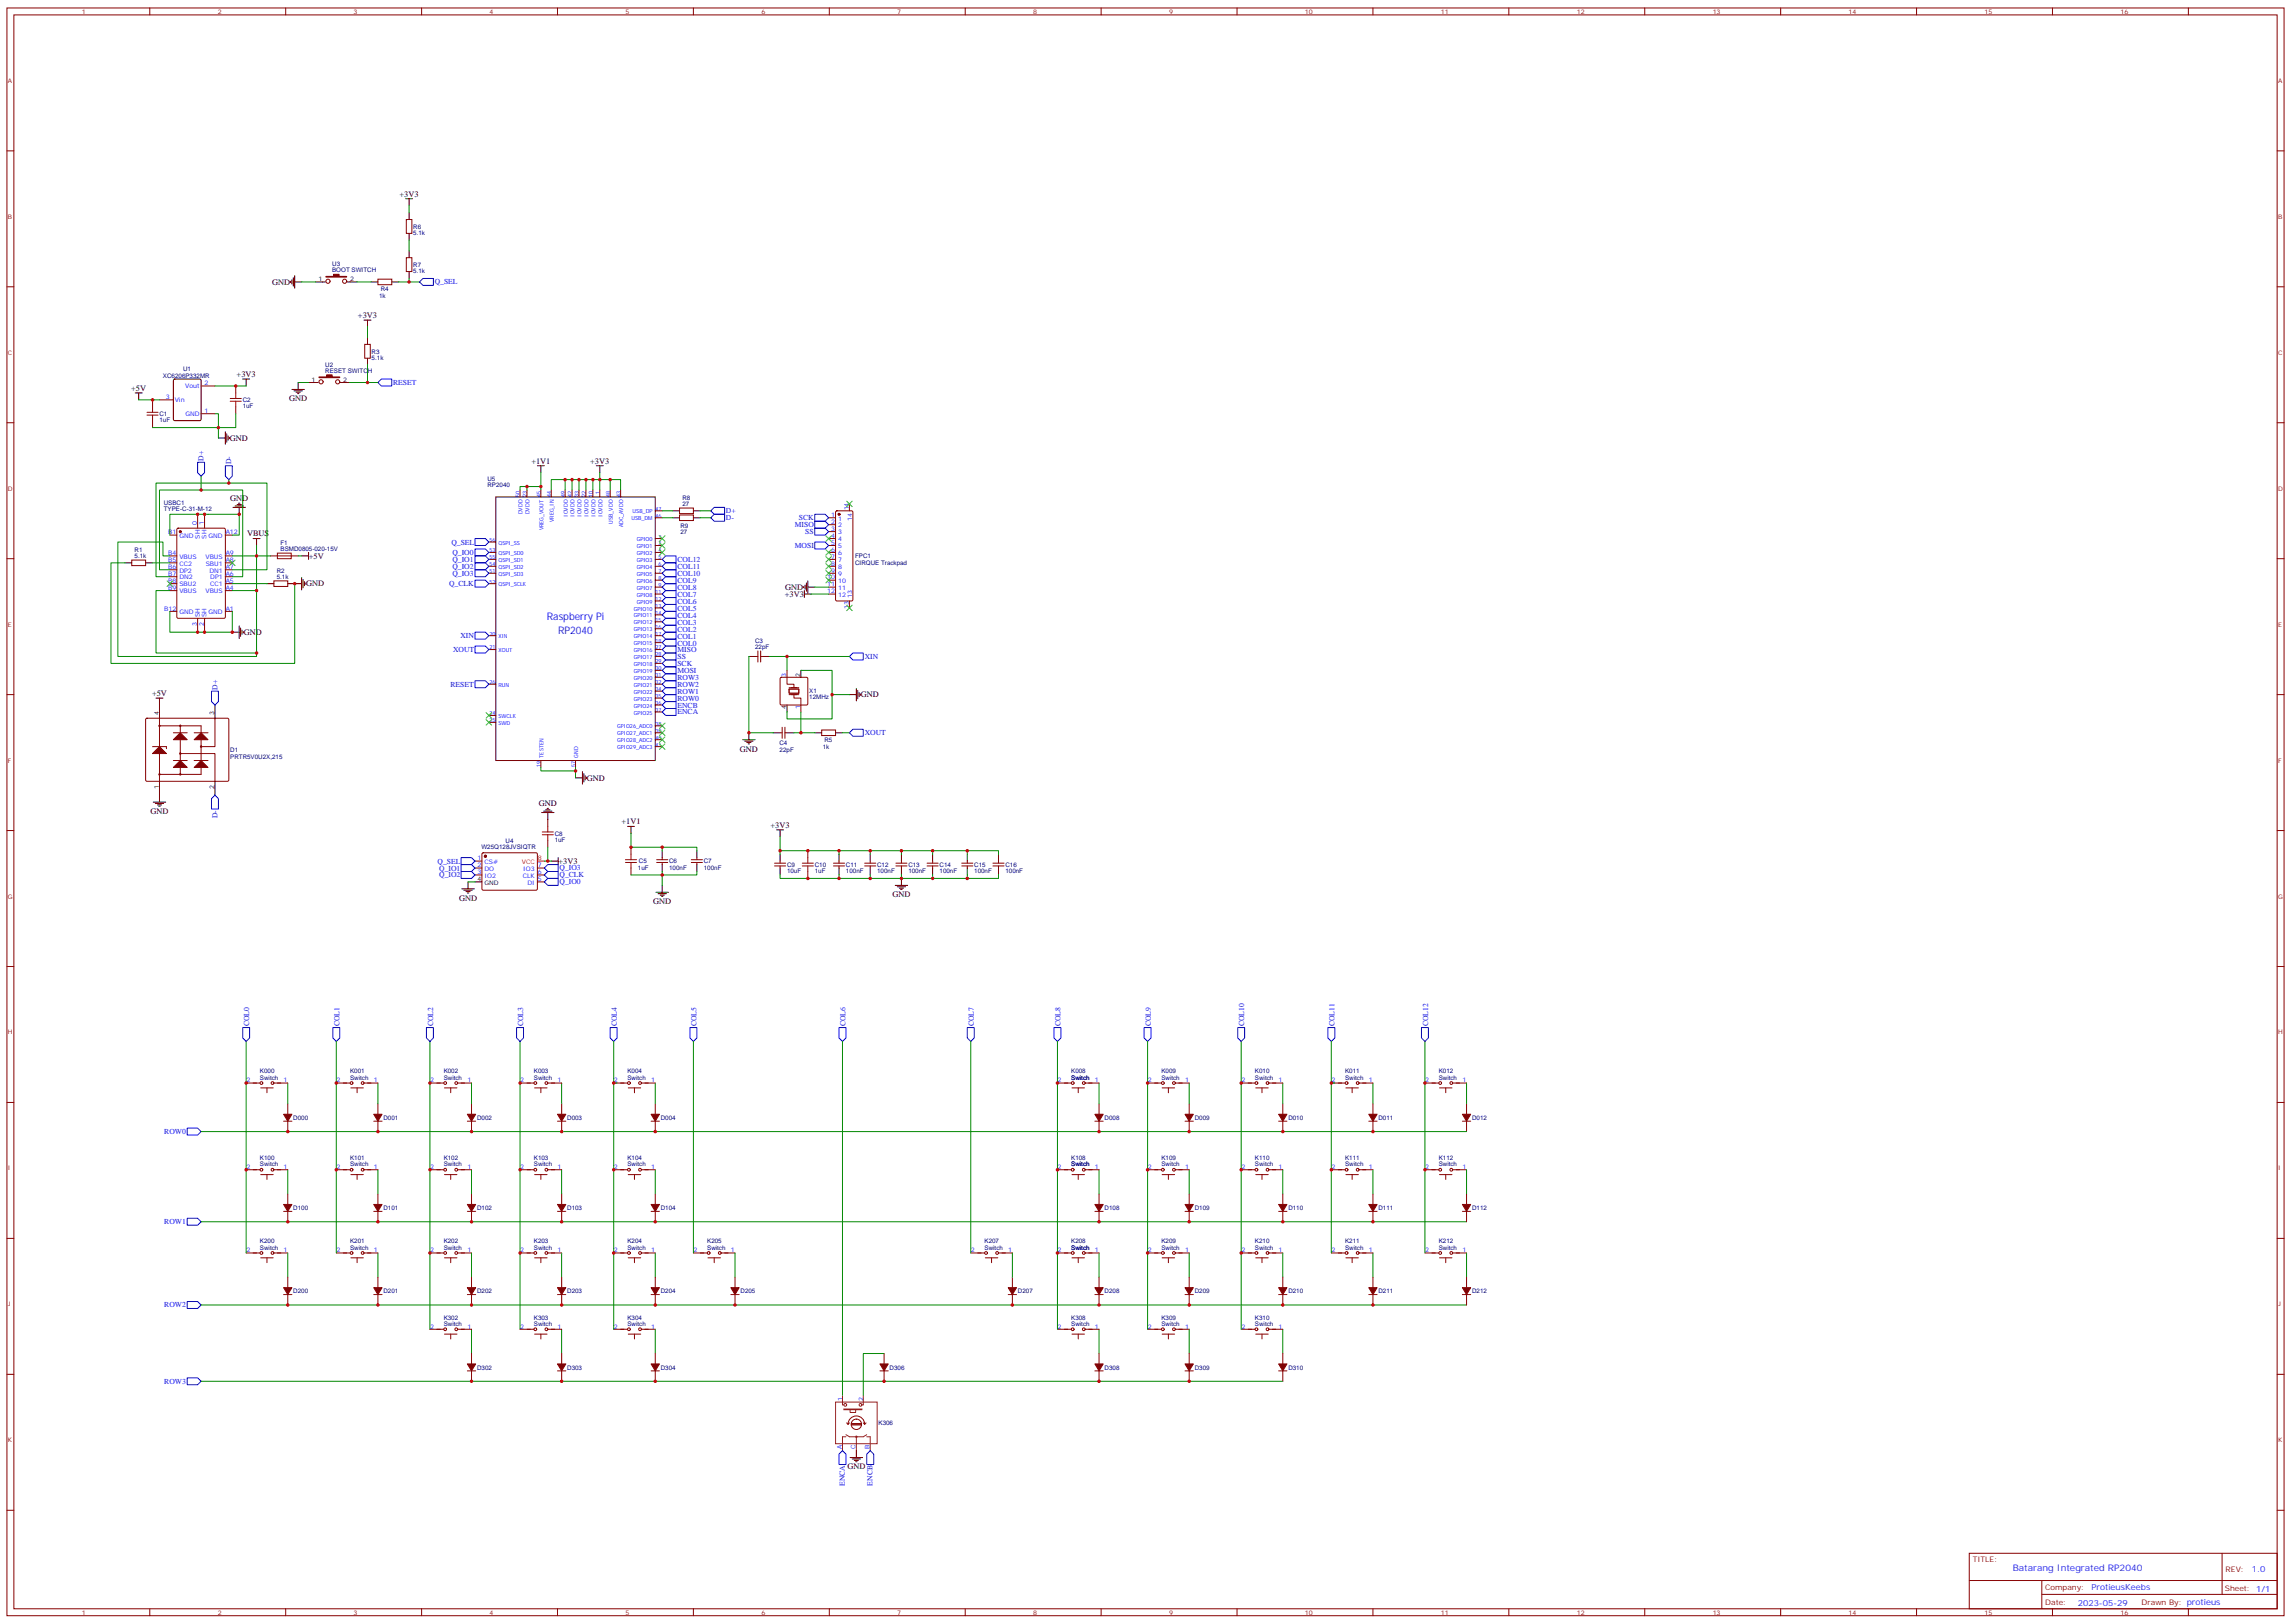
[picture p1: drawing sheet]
<svg xmlns="http://www.w3.org/2000/svg" width="1166mm" height="825mm" viewBox="0 0 1166 825" stroke-linecap="round" stroke-linejoin="round" font-family="sans-serif">
<defs><g id="words">
<g font-size="5.3" fill="#00f">
<text x="278" y="315">Raspberry Pi</text>
<text x="284" y="322">RP2040</text>
</g>
<text font-size="4.6" fill="#00f" x="1024" y="799">Batarang Integrated RP2040</text>
<g font-size="4.2">
<text x="203" y="100">+3V3</text>
<text x="138" y="145">GND</text>
<text x="182" y="162">+3V3</text>
<text x="120" y="192">+3V3</text>
<text x="67" y="199">+5V</text>
<text x="147" y="204">GND</text>
<text x="117" y="224">GND</text>
<text x="270" y="236">+1V1</text>
<text x="300" y="236">+3V3</text>
<text x="117" y="255">GND</text>
<text x="126" y="273">VBUS</text>
<text x="157" y="284">+5V</text>
<text x="156" y="298">GND</text>
<text x="399" y="304">+3V3</text>
<text x="400" y="300">GND</text>
<text x="124" y="323">GND</text>
<text x="77" y="354">+5V</text>
<text x="438" y="355">GND</text>
<text x="376" y="382">GND</text>
<text x="299" y="397">GND</text>
<text x="274" y="410">GND</text>
<text x="77" y="414">GND</text>
<text x="316" y="419">+1V1</text>
<text x="392" y="421">+3V3</text>
<text x="284" y="439">+3V3</text>
<text x="234" y="458">GND</text>
<text x="332" y="460">GND</text>
<text x="454" y="456">GND</text>
<text x="431" y="747">GND</text>
</g>
<g font-size="4.2" fill="#00f">
<text x="1146" y="799">1.0</text>
<text x="1064" y="809">ProtieusKeebs</text>
<text x="1057" y="817">2023-05-29</text>
</g>
<g font-size="3.9" fill="#00f">
<text x="221" y="145">Q_SEL</text>
<text x="200" y="196">RESET</text>
<text x="104" y="234" transform="rotate(-90 104 234)">D+</text>
<text x="118" y="236" transform="rotate(-90 118 236)">D-</text>
<text x="369" y="261">D+</text>
<text x="369" y="265">D-</text>
<text x="404" y="268">MISO</text>
<text x="406" y="265">SCK</text>
<text x="410" y="272">SS</text>
<text x="230" y="277">Q_SEL</text>
<text x="404" y="279">MOSI</text>
<text x="230" y="286">Q_IO1</text>
<text x="230" y="282">Q_IO0</text>
<text x="345" y="286">COL12</text>
<text x="230" y="293">Q_IO3</text>
<text x="230" y="289">Q_IO2</text>
<text x="345" y="293">COL10</text>
<text x="345" y="289">COL11</text>
<text x="228" y="298">Q_CLK</text>
<text x="345" y="297">COL9</text>
<text x="345" y="304">COL7</text>
<text x="345" y="300">COL8</text>
<text x="345" y="311">COL5</text>
<text x="345" y="307">COL6</text>
<text x="345" y="318">COL3</text>
<text x="345" y="314">COL4</text>
<text x="345" y="321">COL2</text>
<text x="234" y="325">XIN</text>
<text x="345" y="328">COL0</text>
<text x="345" y="325">COL1</text>
<text x="230" y="332">XOUT</text>
<text x="345" y="332">MISO</text>
<text x="345" y="335">SS</text>
<text x="440" y="335">XIN</text>
<text x="345" y="339">SCK</text>
<text x="345" y="342">MOSI</text>
<text x="345" y="346">ROW3</text>
<text x="111" y="351" transform="rotate(-90 111 351)">D+</text>
<text x="229" y="349">RESET</text>
<text x="345" y="349">ROW2</text>
<text x="345" y="353">ROW1</text>
<text x="345" y="360">ENCB</text>
<text x="345" y="356">ROW0</text>
<text x="345" y="363">ENCA</text>
<text x="440" y="374">XOUT</text>
<text x="111" y="416" transform="rotate(-90 111 416)">D-</text>
<text x="223" y="439">Q_SEL</text>
<text x="223" y="443">Q_IO1</text>
<text x="285" y="443">Q_IO3</text>
<text x="223" y="446">Q_IO2</text>
<text x="285" y="446">Q_CLK</text>
<text x="285" y="450">Q_IO0</text>
<text x="127" y="522" transform="rotate(-90 127 522)">COL0</text>
<text x="173" y="522" transform="rotate(-90 173 522)">COL1</text>
<text x="220" y="522" transform="rotate(-90 220 522)">COL2</text>
<text x="266" y="522" transform="rotate(-90 266 522)">COL3</text>
<text x="314" y="522" transform="rotate(-90 314 522)">COL4</text>
<text x="354" y="522" transform="rotate(-90 354 522)">COL5</text>
<text x="430" y="522" transform="rotate(-90 430 522)">COL6</text>
<text x="495" y="522" transform="rotate(-90 495 522)">COL7</text>
<text x="540" y="522" transform="rotate(-90 540 522)">COL8</text>
<text x="585" y="522" transform="rotate(-90 585 522)">COL9</text>
<text x="633" y="522" transform="rotate(-90 633 522)">COL10</text>
<text x="679" y="522" transform="rotate(-90 679 522)">COL11</text>
<text x="727" y="522" transform="rotate(-90 727 522)">COL12</text>
<text x="84" y="577">ROW0</text>
<text x="84" y="623">ROW1</text>
<text x="84" y="665">ROW2</text>
<text x="84" y="704">ROW3</text>
<text x="430" y="756" transform="rotate(-90 430 756)">ENCA</text>
<text x="444" y="756" transform="rotate(-90 444 756)">ENCB</text>
</g>
<g font-size="3.9" fill="#800">
<text x="1004" y="795">TITLE:</text>
<text x="1132" y="799">REV:</text>
<text x="1041" y="809">Company:</text>
<text x="1132" y="809">Sheet: 1/1</text>
<text x="1041" y="817">Date:</text>
<text x="1090" y="817">Drawn By: protieus</text>
</g>
<g font-size="3.2" fill="#800">
<text x="42" y="7">1</text>
<text x="111" y="7">2</text>
<text x="180" y="7">3</text>
<text x="249" y="7">4</text>
<text x="318" y="7">5</text>
<text x="387" y="7">6</text>
<text x="456" y="7">7</text>
<text x="526" y="7">8</text>
<text x="595" y="7">9</text>
<text x="664" y="7">10</text>
<text x="733" y="7">11</text>
<text x="802" y="7">12</text>
<text x="871" y="7">13</text>
<text x="941" y="7">14</text>
<text x="1010" y="7">15</text>
<text x="1079" y="7">16</text>
<text x="4" y="42">A</text>
<text x="1159" y="42">A</text>
<text x="4" y="111">B</text>
<text x="1159" y="111">B</text>
<text x="4" y="180">C</text>
<text x="1159" y="180">C</text>
<text x="4" y="250">D</text>
<text x="1159" y="250">D</text>
<text x="4" y="319">E</text>
<text x="1159" y="319">E</text>
<text x="4" y="388">F</text>
<text x="1159" y="388">F</text>
<text x="4" y="457">G</text>
<text x="1159" y="457">G</text>
<text x="4" y="526">H</text>
<text x="1159" y="526">H</text>
<text x="4" y="595">I</text>
<text x="1159" y="595">I</text>
<text x="4" y="664">J</text>
<text x="1159" y="664">J</text>
<text x="4" y="734">K</text>
<text x="1159" y="734">K</text>
<text x="42" y="821">1</text>
<text x="111" y="821">2</text>
<text x="180" y="821">3</text>
<text x="249" y="821">4</text>
<text x="318" y="821">5</text>
<text x="387" y="821">6</text>
<text x="456" y="821">7</text>
<text x="526" y="821">8</text>
<text x="595" y="821">9</text>
<text x="664" y="821">10</text>
<text x="733" y="821">11</text>
<text x="802" y="821">12</text>
<text x="871" y="821">13</text>
<text x="941" y="821">14</text>
<text x="1010" y="821">15</text>
<text x="1079" y="821">16</text>
</g>
<g font-size="3.2" fill="#000080">
<text x="210" y="119">5.1k</text>
<text x="210" y="116">R6</text>
<text x="169" y="135">U3</text>
<text x="210" y="136">R7</text>
<text x="169" y="138">BOOT SWITCH</text>
<text x="210" y="139">5.1k</text>
<text x="194" y="148">R4</text>
<text x="193" y="152">1k</text>
<text x="189" y="180">R3</text>
<text x="189" y="183">5.1k</text>
<text x="93" y="189">U1</text>
<text x="165" y="190">RESET SWITCH</text>
<text x="165" y="186">U2</text>
<text x="83" y="192">XC6206P332MR</text>
<text x="123" y="208">1uF</text>
<text x="123" y="205">C2</text>
<text x="81" y="215">1uF</text>
<text x="81" y="212">C1</text>
<text x="248" y="244">U5</text>
<text x="248" y="247">RP2040</text>
<text x="83" y="257">USBC1</text>
<text x="347" y="257">27</text>
<text x="347" y="254">R8</text>
<text x="83" y="260">TYPE-C-31-M-12</text>
<text x="346" y="268">R9</text>
<text x="346" y="272">27</text>
<text x="68" y="281">R1</text>
<text x="143" y="280">BSMD0805-020-15V</text>
<text x="143" y="277">F1</text>
<text x="68" y="284">5.1k</text>
<text x="435" y="287">CIRQUE Trackpad</text>
<text x="435" y="284">FPC1</text>
<text x="141" y="291">R2</text>
<text x="141" y="294">5.1k</text>
<text x="384" y="327">C3</text>
<text x="384" y="330">22pF</text>
<text x="412" y="353">X1</text>
<text x="412" y="356">12MHz</text>
<text x="419" y="377">R5</text>
<text x="117" y="383">D1</text>
<text x="397" y="379">C4</text>
<text x="397" y="383">22pF</text>
<text x="419" y="381">1k</text>
<text x="117" y="386">PRTR5V0U2X,215</text>
<text x="282" y="425">C8</text>
<text x="257" y="429">U4</text>
<text x="282" y="428">1uF</text>
<text x="245" y="432">W25Q128JVSIQTR</text>
<text x="325" y="442">1uF</text>
<text x="325" y="439">C5</text>
<text x="340" y="442">100nF</text>
<text x="340" y="439">C6</text>
<text x="358" y="442">100nF</text>
<text x="358" y="439">C7</text>
<text x="400" y="444">10uF</text>
<text x="400" y="441">C9</text>
<text x="415" y="441">C10</text>
<text x="430" y="444">100nF</text>
<text x="430" y="441">C11</text>
<text x="446" y="444">100nF</text>
<text x="446" y="441">C12</text>
<text x="462" y="444">100nF</text>
<text x="462" y="441">C13</text>
<text x="478" y="444">100nF</text>
<text x="478" y="441">C14</text>
<text x="496" y="444">100nF</text>
<text x="496" y="441">C15</text>
<text x="512" y="444">100nF</text>
<text x="512" y="441">C16</text>
<text x="415" y="444">1uF</text>
<text x="132" y="546">K000</text>
<text x="178" y="546">K001</text>
<text x="226" y="546">K002</text>
<text x="272" y="546">K003</text>
<text x="319" y="546">K004</text>
<text x="545" y="546">K008</text>
<text x="591" y="546">K009</text>
<text x="638" y="546">K010</text>
<text x="684" y="546">K011</text>
<text x="732" y="546">K012</text>
<text x="132" y="549">Switch</text>
<text x="178" y="549">Switch</text>
<text x="226" y="549">Switch</text>
<text x="272" y="549">Switch</text>
<text x="319" y="549">Switch</text>
<text x="545" y="549">Switch</text>
<text x="591" y="549">Switch</text>
<text x="638" y="549">Switch</text>
<text x="684" y="549">Switch</text>
<text x="732" y="549">Switch</text>
<text x="149" y="570">D000</text>
<text x="195" y="570">D001</text>
<text x="243" y="570">D002</text>
<text x="289" y="570">D003</text>
<text x="336" y="570">D004</text>
<text x="562" y="570">D008</text>
<text x="608" y="570">D009</text>
<text x="655" y="570">D010</text>
<text x="701" y="570">D011</text>
<text x="749" y="570">D012</text>
<text x="132" y="593">Switch</text>
<text x="132" y="590">K100</text>
<text x="178" y="593">Switch</text>
<text x="178" y="590">K101</text>
<text x="226" y="593">Switch</text>
<text x="226" y="590">K102</text>
<text x="272" y="593">Switch</text>
<text x="272" y="590">K103</text>
<text x="319" y="593">Switch</text>
<text x="319" y="590">K104</text>
<text x="545" y="593">Switch</text>
<text x="545" y="590">K108</text>
<text x="591" y="593">Switch</text>
<text x="591" y="590">K109</text>
<text x="638" y="593">Switch</text>
<text x="638" y="590">K110</text>
<text x="684" y="593">Switch</text>
<text x="684" y="590">K111</text>
<text x="732" y="593">Switch</text>
<text x="732" y="590">K112</text>
<text x="149" y="616">D100</text>
<text x="195" y="616">D101</text>
<text x="243" y="616">D102</text>
<text x="289" y="616">D103</text>
<text x="336" y="616">D104</text>
<text x="562" y="616">D108</text>
<text x="608" y="616">D109</text>
<text x="655" y="616">D110</text>
<text x="701" y="616">D111</text>
<text x="749" y="616">D112</text>
<text x="132" y="636">Switch</text>
<text x="132" y="632">K200</text>
<text x="178" y="636">Switch</text>
<text x="178" y="632">K201</text>
<text x="226" y="636">Switch</text>
<text x="226" y="632">K202</text>
<text x="272" y="636">Switch</text>
<text x="272" y="632">K203</text>
<text x="319" y="636">Switch</text>
<text x="319" y="632">K204</text>
<text x="360" y="636">Switch</text>
<text x="360" y="632">K205</text>
<text x="501" y="636">Switch</text>
<text x="501" y="632">K207</text>
<text x="545" y="636">Switch</text>
<text x="545" y="632">K208</text>
<text x="591" y="636">Switch</text>
<text x="591" y="632">K209</text>
<text x="638" y="636">Switch</text>
<text x="638" y="632">K210</text>
<text x="684" y="636">Switch</text>
<text x="684" y="632">K211</text>
<text x="732" y="636">Switch</text>
<text x="732" y="632">K212</text>
<text x="149" y="658">D200</text>
<text x="195" y="658">D201</text>
<text x="243" y="658">D202</text>
<text x="289" y="658">D203</text>
<text x="336" y="658">D204</text>
<text x="377" y="658">D205</text>
<text x="518" y="658">D207</text>
<text x="562" y="658">D208</text>
<text x="608" y="658">D209</text>
<text x="655" y="658">D210</text>
<text x="701" y="658">D211</text>
<text x="749" y="658">D212</text>
<text x="226" y="671">K302</text>
<text x="272" y="671">K303</text>
<text x="319" y="671">K304</text>
<text x="545" y="671">K308</text>
<text x="591" y="671">K309</text>
<text x="638" y="671">K310</text>
<text x="226" y="674">Switch</text>
<text x="272" y="674">Switch</text>
<text x="319" y="674">Switch</text>
<text x="545" y="674">Switch</text>
<text x="591" y="674">Switch</text>
<text x="638" y="674">Switch</text>
<text x="243" y="697">D302</text>
<text x="289" y="697">D303</text>
<text x="336" y="697">D304</text>
<text x="453" y="697">D306</text>
<text x="562" y="697">D308</text>
<text x="608" y="697">D309</text>
<text x="655" y="697">D310</text>
<text x="447" y="725">K306</text>
</g>
<g font-size="3.2">
<text x="162" y="143">1</text>
<text x="178" y="143">2</text>
<text x="158" y="194">1</text>
<text x="175" y="194">2</text>
<text x="407" y="344" transform="rotate(-90 407 344)">2</text>
<text x="81" y="364" transform="rotate(-90 81 364)">4</text>
<text x="109" y="364" transform="rotate(-90 109 364)">3</text>
<text x="400" y="361" transform="rotate(-90 400 361)">4</text>
<text x="81" y="401" transform="rotate(-90 81 401)">1</text>
<text x="109" y="401" transform="rotate(-90 109 401)">2</text>
<text x="243" y="448">4</text>
<text x="246" y="450">GND</text>
</g>
<g font-size="3.2" fill="#00f">
<text x="94" y="197">Vout</text>
<text x="104" y="196">2</text>
<text x="84" y="203">3</text>
<text x="89" y="204">Vin</text>
<text x="94" y="211">GND</text>
<text x="104" y="210">1</text>
<text x="423" y="263">1</text>
<text x="432" y="260" transform="rotate(-90 432 260)">14</text>
<text x="100" y="267" transform="rotate(-90 100 267)">0</text>
<text x="104" y="267" transform="rotate(-90 104 267)">1</text>
<text x="423" y="267">2</text>
<text x="426" y="265">1</text>
<text x="426" y="268">2</text>
<text x="434" y="265" transform="rotate(-90 434 265)">14</text>
<text x="86" y="272">B1</text>
<text x="91" y="274">GND</text>
<text x="102" y="274" transform="rotate(-90 102 274)">SH</text>
<text x="105" y="274" transform="rotate(-90 105 274)">SH</text>
<text x="106" y="274">GND</text>
<text x="115" y="272">A12</text>
<text x="423" y="270">3</text>
<text x="423" y="274">4</text>
<text x="426" y="272">3</text>
<text x="426" y="275">4</text>
<text x="423" y="277">5</text>
<text x="423" y="281">6</text>
<text x="426" y="279">5</text>
<text x="86" y="282">B4</text>
<text x="86" y="286">B5</text>
<text x="91" y="284">VBUS</text>
<text x="91" y="288">CC2</text>
<text x="105" y="284">VBUS</text>
<text x="105" y="288">SBU1</text>
<text x="115" y="286">A8</text>
<text x="115" y="282">A9</text>
<text x="423" y="284">7</text>
<text x="423" y="288">8</text>
<text x="426" y="282">6</text>
<text x="426" y="286">7</text>
<text x="86" y="289">B6</text>
<text x="86" y="293">B7</text>
<text x="91" y="291">DP2</text>
<text x="107" y="291">DN1</text>
<text x="115" y="293">A6</text>
<text x="115" y="289">A7</text>
<text x="423" y="291">9</text>
<text x="426" y="289">8</text>
<text x="426" y="293">9</text>
<text x="86" y="297">B8</text>
<text x="91" y="295">DN2</text>
<text x="91" y="298">SBU2</text>
<text x="107" y="298">CC1</text>
<text x="107" y="295">DP1</text>
<text x="115" y="297">A5</text>
<text x="421" y="295">10</text>
<text x="421" y="298">11</text>
<text x="426" y="297">10</text>
<text x="86" y="300">B9</text>
<text x="91" y="302">VBUS</text>
<text x="105" y="302">VBUS</text>
<text x="115" y="300">A4</text>
<text x="421" y="302">12</text>
<text x="426" y="300">11</text>
<text x="426" y="304">12</text>
<text x="434" y="304" transform="rotate(-90 434 304)">13</text>
<text x="84" y="311">B12</text>
<text x="115" y="311">A1</text>
<text x="432" y="310" transform="rotate(-90 432 310)">13</text>
<text x="91" y="312">GND</text>
<text x="102" y="314" transform="rotate(-90 102 314)">SH</text>
<text x="105" y="314" transform="rotate(-90 105 314)">SH</text>
<text x="106" y="312">GND</text>
<text x="100" y="318" transform="rotate(-90 100 318)">3</text>
<text x="104" y="318" transform="rotate(-90 104 318)">2</text>
<text x="400" y="344" transform="rotate(-90 400 344)">3</text>
<text x="407" y="361" transform="rotate(-90 407 361)">1</text>
<text x="243" y="438">1</text>
<text x="243" y="441">2</text>
<text x="246" y="439">CS#</text>
<text x="246" y="443">DO</text>
<text x="266" y="443">IO3</text>
<text x="274" y="441">7</text>
<text x="243" y="445">3</text>
<text x="246" y="446">IO2</text>
<text x="266" y="446">CLK</text>
<text x="268" y="450">DI</text>
<text x="274" y="448">5</text>
<text x="274" y="445">6</text>
<text x="125" y="551">2</text>
<text x="144" y="551">1</text>
<text x="171" y="551">2</text>
<text x="190" y="551">1</text>
<text x="219" y="551">2</text>
<text x="238" y="551">1</text>
<text x="265" y="551">2</text>
<text x="284" y="551">1</text>
<text x="312" y="551">2</text>
<text x="331" y="551">1</text>
<text x="538" y="551">2</text>
<text x="557" y="551">1</text>
<text x="584" y="551">2</text>
<text x="603" y="551">1</text>
<text x="632" y="551">2</text>
<text x="651" y="551">1</text>
<text x="677" y="551">2</text>
<text x="696" y="551">1</text>
<text x="725" y="551">2</text>
<text x="744" y="551">1</text>
<text x="125" y="595">2</text>
<text x="144" y="595">1</text>
<text x="171" y="595">2</text>
<text x="190" y="595">1</text>
<text x="219" y="595">2</text>
<text x="238" y="595">1</text>
<text x="265" y="595">2</text>
<text x="284" y="595">1</text>
<text x="312" y="595">2</text>
<text x="331" y="595">1</text>
<text x="538" y="595">2</text>
<text x="557" y="595">1</text>
<text x="584" y="595">2</text>
<text x="603" y="595">1</text>
<text x="632" y="595">2</text>
<text x="651" y="595">1</text>
<text x="677" y="595">2</text>
<text x="696" y="595">1</text>
<text x="725" y="595">2</text>
<text x="744" y="595">1</text>
<text x="125" y="637">2</text>
<text x="144" y="637">1</text>
<text x="171" y="637">2</text>
<text x="190" y="637">1</text>
<text x="219" y="637">2</text>
<text x="238" y="637">1</text>
<text x="265" y="637">2</text>
<text x="284" y="637">1</text>
<text x="312" y="637">2</text>
<text x="331" y="637">1</text>
<text x="353" y="637">2</text>
<text x="372" y="637">1</text>
<text x="494" y="637">2</text>
<text x="513" y="637">1</text>
<text x="538" y="637">2</text>
<text x="557" y="637">1</text>
<text x="584" y="637">2</text>
<text x="603" y="637">1</text>
<text x="632" y="637">2</text>
<text x="651" y="637">1</text>
<text x="677" y="637">2</text>
<text x="696" y="637">1</text>
<text x="725" y="637">2</text>
<text x="744" y="637">1</text>
<text x="219" y="676">2</text>
<text x="238" y="676">1</text>
<text x="265" y="676">2</text>
<text x="284" y="676">1</text>
<text x="312" y="676">2</text>
<text x="331" y="676">1</text>
<text x="538" y="676">2</text>
<text x="557" y="676">1</text>
<text x="584" y="676">2</text>
<text x="603" y="676">1</text>
<text x="632" y="676">2</text>
<text x="651" y="676">1</text>
<text x="429" y="713" transform="rotate(-90 429 713)">1</text>
<text x="439" y="713" transform="rotate(-90 439 713)">2</text>
<text x="428" y="737" transform="rotate(-90 428 737)">A</text>
<text x="435" y="737" transform="rotate(-90 435 737)">C</text>
<text x="442" y="737" transform="rotate(-90 442 737)">B</text>
</g>
<g font-size="3.2" fill="#f00">
<text x="274" y="438">8</text>
<text x="265" y="439">VCC</text>
</g>
<g font-size="2.8" fill="#00f">
<text x="305" y="251" transform="rotate(-90 305 251)">1</text>
<text x="265" y="253" transform="rotate(-90 265 253)">50</text>
<text x="268" y="253" transform="rotate(-90 268 253)">23</text>
<text x="275" y="253" transform="rotate(-90 275 253)">45</text>
<text x="280" y="253" transform="rotate(-90 280 253)">44</text>
<text x="287" y="253" transform="rotate(-90 287 253)">49</text>
<text x="291" y="253" transform="rotate(-90 291 253)">42</text>
<text x="295" y="253" transform="rotate(-90 295 253)">33</text>
<text x="298" y="253" transform="rotate(-90 298 253)">22</text>
<text x="302" y="253" transform="rotate(-90 302 253)">10</text>
<text x="310" y="253" transform="rotate(-90 310 253)">48</text>
<text x="316" y="253" transform="rotate(-90 316 253)">43</text>
<text x="266" y="262" transform="rotate(-90 266 262)">DVDD</text>
<text x="269" y="262" transform="rotate(-90 269 262)">DVDD</text>
<text x="289" y="263" transform="rotate(-90 289 263)">IOVDD</text>
<text x="292" y="263" transform="rotate(-90 292 263)">IOVDD</text>
<text x="296" y="263" transform="rotate(-90 296 263)">IOVDD</text>
<text x="299" y="263" transform="rotate(-90 299 263)">IOVDD</text>
<text x="303" y="263" transform="rotate(-90 303 263)">IOVDD</text>
<text x="306" y="263" transform="rotate(-90 306 263)">IOVDD</text>
<text x="322" y="261">USB_DP</text>
<text x="333" y="260">47</text>
<text x="333" y="263">46</text>
<text x="276" y="270" transform="rotate(-90 276 270)">VREG_VOUT</text>
<text x="282" y="266" transform="rotate(-90 282 266)">VREG_IN</text>
<text x="312" y="266" transform="rotate(-90 312 266)">USB_VDD</text>
<text x="317" y="268" transform="rotate(-90 317 268)">ADC_AVDD</text>
<text x="321" y="265">USB_DM</text>
<text x="249" y="276">56</text>
<text x="324" y="275">GPIO0</text>
<text x="335" y="274">2</text>
<text x="249" y="281">53</text>
<text x="254" y="277">QSPI_SS</text>
<text x="324" y="279">GPIO1</text>
<text x="335" y="281">4</text>
<text x="335" y="277">3</text>
<text x="249" y="284">55</text>
<text x="254" y="286">QSPI_SD1</text>
<text x="254" y="282">QSPI_SD0</text>
<text x="324" y="286">GPIO3</text>
<text x="324" y="282">GPIO2</text>
<text x="335" y="284">5</text>
<text x="249" y="288">54</text>
<text x="249" y="292">51</text>
<text x="254" y="289">QSPI_SD2</text>
<text x="254" y="293">QSPI_SD3</text>
<text x="324" y="293">GPIO5</text>
<text x="324" y="289">GPIO4</text>
<text x="335" y="292">7</text>
<text x="335" y="288">6</text>
<text x="249" y="297">52</text>
<text x="254" y="298">QSPI_SCLK</text>
<text x="324" y="300">GPIO7</text>
<text x="324" y="296">GPIO6</text>
<text x="335" y="299">9</text>
<text x="335" y="295">8</text>
<text x="324" y="303">GPIO8</text>
<text x="333" y="306">12</text>
<text x="333" y="302">11</text>
<text x="322" y="311">GPIO10</text>
<text x="324" y="307">GPIO9</text>
<text x="333" y="309">13</text>
<text x="322" y="318">GPIO12</text>
<text x="322" y="314">GPIO11</text>
<text x="333" y="316">15</text>
<text x="333" y="313">14</text>
<text x="249" y="323">20</text>
<text x="322" y="321">GPIO13</text>
<text x="333" y="323">17</text>
<text x="333" y="320">16</text>
<text x="254" y="325">XIN</text>
<text x="322" y="328">GPIO15</text>
<text x="322" y="325">GPIO14</text>
<text x="333" y="327">18</text>
<text x="249" y="330">21</text>
<text x="254" y="332">XOUT</text>
<text x="322" y="335">GPIO17</text>
<text x="322" y="332">GPIO16</text>
<text x="333" y="334">28</text>
<text x="333" y="330">27</text>
<text x="322" y="339">GPIO18</text>
<text x="333" y="341">30</text>
<text x="333" y="337">29</text>
<text x="249" y="348">26</text>
<text x="322" y="346">GPIO20</text>
<text x="322" y="342">GPIO19</text>
<text x="333" y="348">32</text>
<text x="333" y="344">31</text>
<text x="254" y="349">RUN</text>
<text x="322" y="353">GPIO22</text>
<text x="322" y="349">GPIO21</text>
<text x="333" y="352">34</text>
<text x="322" y="360">GPIO24</text>
<text x="322" y="356">GPIO23</text>
<text x="333" y="359">36</text>
<text x="333" y="355">35</text>
<text x="249" y="364">24</text>
<text x="254" y="365">SWCLK</text>
<text x="322" y="363">GPIO25</text>
<text x="333" y="362">37</text>
<text x="249" y="367">25</text>
<text x="254" y="369">SWD</text>
<text x="314" y="371">GPIO26_ADC0</text>
<text x="333" y="369">38</text>
<text x="314" y="378">GPIO28_ADC2</text>
<text x="314" y="374">GPIO27_ADC1</text>
<text x="333" y="376">40</text>
<text x="333" y="373">39</text>
<text x="314" y="381">GPIO29_ADC3</text>
<text x="333" y="380">41</text>
<text x="275" y="390" transform="rotate(-90 275 390)">19</text>
<text x="276" y="385" transform="rotate(-90 276 385)">TESTEN</text>
<text x="293" y="390" transform="rotate(-90 293 390)">57</text>
<text x="294" y="385" transform="rotate(-90 294 385)">GND</text>
</g>
</g></defs>
<g fill="none" stroke="#870000" stroke-width=".51">
<path d="M4 4h1158v818h-1158zM7 8h1152v810h-1152zM76 4v4M145 4v4M214 4v4M284 4v4M353 4v4M422 4v4M491 4v4M560 4v4M629 4v4M698 4v4"/>
<path d="M768 4v4M837 4v4M906 4v4M975 4v4M1044 4v4M1113 4v4M4 77h3M1159 77h3M4 146h3M1159 146h3M4 215h3M1159 215h3"/>
<path d="M265 249v4M268 249v4M275 249v4M280 249v4M288 249v4M291 249v4M295 249v4M298 249v4M302 249v4M305 249v4M310 249v4M316 249v4"/>
<path d="M333 260h4M346 258h7v3h-7zM86 272h4M90 269h24h1v45h-1l-23 1-1-1zM101 262v7M104 262v7M115 272h3M249 276h3M333 263h4M333 277h4M333 274h4M346 262h7v3h-7z"/>
<path d="M4 284h3M67 285h7v3h-7zM86 283h4M86 286h4M86 290h4M86 293h4M86 297h4M115 283h3M115 286h3M115 290h3M115 293h3M115 297h3"/>
<path d="M139 295h7v3h-7zM249 297h3M249 292h3M249 288h3M249 285h3M249 281h3M333 299h4M333 295h4M333 292h4M333 288h4M333 285h4M333 281h4"/>
<path d="M1159 284h3M86 300h4M86 311h4M101 315v7M104 315v7M115 300h3M115 311h3M333 320h4M333 316h4M333 313h4M333 309h4M333 306h4"/>
<path d="M333 302h4M249 330h3M249 323h3M333 337h4M333 334h4M333 330h4M333 323h4M333 327h4M385 334h1M386 331v6M387 334h1M387 331v6"/>
<path d="M4 353h3M249 348h3M333 359h4M333 355h4M333 352h4M333 348h4M333 344h4M333 341h4M1159 353h3M249 367h3M249 364h3M333 380h4"/>
<path d="M333 376h4M333 373h4M333 369h4M333 362h4M397 373h1M398 370v6M399 373h1M399 370v6M418 371h7v3h-7zM275 387v3M293 387v3M4 422h3"/>
<path d="M1159 422h3M4 492h3M1159 492h3M125 551h7M133 553h6M136 553v3M139 551h7M171 551h7M179 553h6M182 553v3M185 551h7M219 551h7"/>
<path d="M226 553h6M229 553v3M233 551h7M265 551h7M272 553h6M275 553v3M279 551h7M312 551h7M320 553h6M323 553v3M326 551h7M538 551h7"/>
<path d="M545 553h7M549 553v3M552 551h7M584 551h7M591 553h7M594 553v3M598 551h7M631 551h8M639 553h6M642 553v3M646 551h7M677 551h7"/>
<path d="M685 553h6M688 553v3M691 551h7M725 551h7M732 553h7M736 553v3M739 551h7M4 561h3M1159 561h3M125 595h7M133 597h6M136 597v3"/>
<path d="M139 595h7M171 595h7M179 597h6M182 597v3M185 595h7M219 595h7M226 597h6M229 597v3M233 595h7M265 595h7M272 597h6M275 597v3"/>
<path d="M279 595h7M312 595h7M320 597h6M323 597v3M326 595h7M538 595h7M545 597h7M549 597v3M552 595h7M584 595h7M591 597h7M594 597v3"/>
<path d="M598 595h7M631 595h8M639 597h6M642 597v3M646 595h7M677 595h7M685 597h6M688 597v3M691 595h7M4 630h3M125 637h7M133 640h6"/>
<path d="M136 640v2M139 637h7M171 637h7M179 640h6M182 640v2M185 637h7M219 637h7M226 640h6M229 640v2M233 637h7M265 637h7M272 640h6"/>
<path d="M275 640v2M279 637h7M312 637h7M320 640h6M323 640v2M326 637h7M538 637h7M545 640h7M549 640v2M552 637h7M584 637h7M591 640h7"/>
<path d="M594 640v2M598 637h7M631 637h8M639 640h6M642 640v2M646 637h7M677 637h7M685 640h6M688 640v2M691 637h7M725 637h7M732 640h7"/>
<path d="M736 640v2M739 637h7M1159 630h3M219 676h7M226 679h6M229 679v2M233 676h7M265 676h7M272 679h6M275 679v2M279 676h7M312 676h7"/>
<path d="M320 679h6M323 679v2M326 676h7M538 676h7M545 679h7M549 679v2M552 676h7M584 676h7M591 679h7M594 679v2M598 676h7M631 676h8"/>
<path d="M639 679h6M642 679v2M646 676h7M4 699h3M1159 699h3M4 768h3M1159 768h3M1002 790h157v28h-157zM1131 790v21M76 818v4M145 818v4M214 818v4"/>
<path d="M284 818v4M353 818v4M422 818v4M491 818v4M560 818v4M629 818v4M698 818v4M768 818v4M837 818v4M906 818v4M975 818v4M1002 804h156"/>
<path d="M1039 811h119M1039 804v14M1044 818v4M1113 818v4"/>
<circle cx="163" cy="194" r="1.1"/>
<circle cx="172" cy="194" r="1.1"/>
<circle cx="133" cy="551" r=".7"/>
<circle cx="139" cy="551" r=".7"/>
<circle cx="179" cy="551" r=".7"/>
<circle cx="185" cy="551" r=".7"/>
<circle cx="226" cy="551" r=".7"/>
<circle cx="232" cy="551" r=".7"/>
<circle cx="272" cy="551" r=".7"/>
<circle cx="278" cy="551" r=".7"/>
<circle cx="320" cy="551" r=".7"/>
<circle cx="326" cy="551" r=".7"/>
<circle cx="546" cy="551" r=".7"/>
<circle cx="551" cy="551" r=".7"/>
<circle cx="592" cy="551" r=".7"/>
<circle cx="597" cy="551" r=".7"/>
<circle cx="639" cy="551" r=".7"/>
<circle cx="645" cy="551" r=".7"/>
<circle cx="685" cy="551" r=".7"/>
<circle cx="691" cy="551" r=".7"/>
<circle cx="733" cy="551" r=".7"/>
<circle cx="738" cy="551" r=".7"/>
<circle cx="133" cy="595" r=".7"/>
<circle cx="139" cy="595" r=".7"/>
<circle cx="179" cy="595" r=".7"/>
<circle cx="185" cy="595" r=".7"/>
<circle cx="226" cy="595" r=".7"/>
<circle cx="232" cy="595" r=".7"/>
<circle cx="272" cy="595" r=".7"/>
<circle cx="278" cy="595" r=".7"/>
<circle cx="320" cy="595" r=".7"/>
<circle cx="326" cy="595" r=".7"/>
<circle cx="546" cy="595" r=".7"/>
<circle cx="551" cy="595" r=".7"/>
<circle cx="592" cy="595" r=".7"/>
<circle cx="597" cy="595" r=".7"/>
<circle cx="639" cy="595" r=".7"/>
<circle cx="645" cy="595" r=".7"/>
<circle cx="685" cy="595" r=".7"/>
<circle cx="691" cy="595" r=".7"/>
<circle cx="133" cy="637" r=".7"/>
<circle cx="139" cy="637" r=".7"/>
<circle cx="179" cy="637" r=".7"/>
<circle cx="185" cy="637" r=".7"/>
<circle cx="226" cy="637" r=".7"/>
<circle cx="232" cy="637" r=".7"/>
<circle cx="272" cy="637" r=".7"/>
<circle cx="278" cy="637" r=".7"/>
<circle cx="320" cy="637" r=".7"/>
<circle cx="326" cy="637" r=".7"/>
<circle cx="546" cy="637" r=".7"/>
<circle cx="551" cy="637" r=".7"/>
<circle cx="592" cy="637" r=".7"/>
<circle cx="597" cy="637" r=".7"/>
<circle cx="639" cy="637" r=".7"/>
<circle cx="645" cy="637" r=".7"/>
<circle cx="685" cy="637" r=".7"/>
<circle cx="691" cy="637" r=".7"/>
<circle cx="733" cy="637" r=".7"/>
<circle cx="738" cy="637" r=".7"/>
<circle cx="226" cy="676" r=".7"/>
<circle cx="232" cy="676" r=".7"/>
<circle cx="272" cy="676" r=".7"/>
<circle cx="278" cy="676" r=".7"/>
<circle cx="320" cy="676" r=".7"/>
<circle cx="326" cy="676" r=".7"/>
<circle cx="546" cy="676" r=".7"/>
<circle cx="551" cy="676" r=".7"/>
<circle cx="592" cy="676" r=".7"/>
<circle cx="597" cy="676" r=".7"/>
<circle cx="639" cy="676" r=".7"/>
<circle cx="645" cy="676" r=".7"/>
</g>
<g fill="none" stroke="#008700" stroke-width=".51">
<path d="M219 530v146M265 530v146M146 551v10M192 551v10M240 551v10M286 551v10M333 551v10M559 551v10M605 551v10M653 551v10M698 551v10M746 551v10"/>
<path d="M146 595v12M192 595v12M240 595v12M286 595v12M333 595v12M559 595v12M605 595v12M653 595v12M698 595v12M102 621h644M146 637v13M192 637v13"/>
<path d="M240 637v13M286 637v13M333 637v13M559 637v13M605 637v13M653 637v13M698 637v13M746 637v13M102 664h644M240 676v12M286 676v12M333 676v12"/>
<path d="M559 676v12M605 676v12M653 676v12M102 703h551"/>
</g>
<g fill="none" stroke="#00f" stroke-width=".51">
<path d="M192 195l2-2h5v3h-5zM123 523h4v5l-2 2-2-2zM169 523h4v5l-2 2-2-2zM217 523h3v5l-1 2-2-2zM263 523h3v5l-1 2-2-2zM310 523h4v5l-2 2-2-2zM536 523h4v5l-2 2-2-2zM582 523h4v5l-2 2-2-2zM630 523h3v5l-2 2-1-2zM676 523h3v5l-2 2-1-2zM723 523h4v5l-2 2-2-2zM95 574h6l1 2-1 1h-6z"/>
<path d="M95 620h6l1 1-1 2h-6zM95 662h6l1 2-1 2h-6zM95 701h6l1 2-1 1h-6zM429 738l1 2v5h-3v-5zM443 738l1 2v5h-3v-5z"/>
</g>
<g fill="none" stroke="#8c2424" stroke-width=".51">
<path d="M425 713h21v21h-21zM429 710v5M429 717h10zM433 717v1h2v-1M439 710v5M430 731h-1v7M430 730l2 1h7l2-1M436 731v7M441 731h2v7"/>
<circle cx="430" cy="715" r=".7"/>
<circle cx="438" cy="715" r=".7"/>
<circle cx="436" cy="731" r=".4"/>
</g>
<path d="M431 724h.1M431 724a4 4 0 0 1 5-4 4 4 0 0 1 4 4M432 724h-1M433 725h5M433 724h5M436 722a2.6 2.6 0 0 0-3 4 2.6 2.6 0 0 0 5 0 2.6 2.6 0 0 0-2-4M439 724h1M441 724h-1" fill="none" stroke="#850000" stroke-width=".51"/>
<g fill="none" stroke="#000" stroke-width=".51">
<path d="M149 198h6M150 199h4M151 199h2M152 195v3M157 195h5M173 195h5M151 200h1M252 253h81v134h-81zM342 260h4M353 260h3M342 263h4M353 263h3"/>
<path d="M63 286h4M74 286h4M136 297h3M146 297h4M381 334h4M388 334h4M393 373h4M400 373h4M415 373h3M425 373h4M436 738v3M433 741h6"/>
<path d="M434 742h4M435 743h2M435 743h1"/>
</g>
<g fill="#870000" stroke="#870000" stroke-width=".51">
<path d="M162 192h4v-1h3v1h4z"/>
<circle cx="92" cy="270" r=".5"/>
</g>
<path d="M74 366h42v31h-42z" fill="#fff" stroke="#870000" stroke-width=".51"/>
<g fill="none" stroke="#000" stroke-width=".51">
<path d="M206 101h4M208 101v4M208 108v4M208 119v3M208 128v3M208 138v4M148 143v1M149 142v2M149 141v5M150 143h3M150 140v7M161 143h4"/>
<path d="M177 143h5M189 143h3M199 143h4M185 163h4M187 163v3M187 172v3M69 200h3M71 200v3M88 193h14v20v1h-13l-1-1zM123 193h4M125 193v3M187 182v4"/>
<path d="M115 220v6M111 223h4M115 221v4M116 222v2M117 222v1M273 237h4M275 237v3M303 237h4M305 237v3M119 258h6M120 257h4M121 257h2"/>
<path d="M121 256h1M122 258v4M129 274h3M131 274v3M150 297h3M153 283h4M153 294v6M154 295v4M155 296v2M156 297h.1M157 281v4M409 298v1"/>
<path d="M410 298v2M410 297v4M411 299h4M411 295v7M122 318v7M122 319v5M409 302h4M409 300v4M118 322h4M123 320v3M124 321v1M79 355h4"/>
<path d="M81 355v11M109 359v7M400 359v3M407 341v3M432 353h4M436 350v6M436 351v4M437 352v2M438 353v1M378 376h6M379 377h4M380 378h2"/>
<path d="M381 378h.1M381 373v3M81 397v11M109 397v7M293 396h3M296 392v7M297 394v4M298 395v2M298 395v1M78 408h6M79 409h4M80 409h2"/>
<path d="M81 410h.1M276 413h6M277 413h4M278 412h2M278 411h1M279 413v4M280 438h4M284 436v4M319 420h4M321 420v4M337 433v3M337 440v3"/>
<path d="M355 433v3M355 440v3M395 422h4M397 422v4M397 434v4M427 434v4M443 434v4M459 434v4M474 434v4M492 434v4M508 434v4M235 452h6"/>
<path d="M236 453h4M237 453h2M238 454h.1M238 449v3M242 449h3M334 454h6M335 455h4M336 455h2M337 456h.1M337 450v4M397 442v3M427 442v3"/>
<path d="M443 442v3M455 450h7M456 451h5M458 452h2M458 452h1M459 442v3M459 447v3M474 442v3M492 442v3M508 442v3"/>
</g>
<g fill="#870000" stroke="#870000" stroke-width=".51">
<path d="M78 383l3-3 4 3z"/>
<path d="M88 390l4-3 3 3z"/>
<path d="M92 373l3 3h-7z"/>
<path d="M99 390l3-3 4 3z"/>
<path d="M102 373l4 3h-7z"/>
<path d="M651 613h4l-2 3z"/>
<path d="M651 567h4l-2 3z"/>
<path d="M557 567h4l-2 3z"/>
<path d="M144 613h5l-3 3z"/>
<path d="M603 655h4l-2 3z"/>
<path d="M557 613h4l-2 3z"/>
<path d="M603 567h4l-2 3z"/>
<path d="M144 655h5l-3 3z"/>
<path d="M190 567h4l-2 3z"/>
<path d="M144 567h5l-3 3z"/>
<path d="M166 141h4v-1h3v1h3z"/>
<path d="M238 567h4l-2 3z"/>
<path d="M284 567h4l-2 3z"/>
<path d="M331 613h4l-2 3z"/>
<path d="M238 655h4l-2 3z"/>
<path d="M744 613h4l-2 3z"/>
<path d="M696 655h5l-3 3z"/>
<path d="M190 655h4l-2 3z"/>
<path d="M372 655h4l-2 3z"/>
<path d="M603 613h4l-2 3z"/>
<path d="M651 655h4l-2 3z"/>
<path d="M331 567h4l-2 3z"/>
<path d="M190 613h4l-2 3z"/>
<path d="M238 613h4l-2 3z"/>
<path d="M331 655h4l-2 3z"/>
<path d="M557 655h4l-2 3z"/>
<path d="M557 694h4l-2 3z"/>
<path d="M284 613h4l-2 3z"/>
<path d="M284 655h4l-2 3z"/>
<path d="M513 655h4l-2 3z"/>
<path d="M744 655h4l-2 3z"/>
<path d="M696 613h5l-3 3z"/>
<path d="M744 567h4l-2 3z"/>
<path d="M696 567h5l-3 3z"/>
<path d="M448 694h4l-2 3z"/>
<path d="M238 694h4l-2 3z"/>
<path d="M284 694h4l-2 3z"/>
<path d="M331 694h4l-2 3z"/>
<path d="M603 694h4l-2 3z"/>
<path d="M651 694h4l-2 3z"/>
<circle cx="247" cy="436" r=".5"/>
<circle cx="427" cy="262" r=".5"/>
</g>
<g fill="none" stroke="#870000" stroke-width=".51">
<path d="M207 112h3v7h-3zM207 131h3v7h-3zM192 142h7v3h-7zM186 175h2v7h-2zM102 196h7M120 196v4M78 203v4M78 214v3M81 203h7M102 210h7M120 207v3M432 256v4"/>
<path d="M422 263h3M422 267h3M422 270h3M422 274h3M422 277h3M425 260h8l1 1v44l-1 1h-7l-1-1zM138 283h14M422 281h3M422 285h3M422 288h3M422 292h3M422 295h3"/>
<path d="M422 299h3M422 302h3M432 306v3M397 345h14v13h-14zM400 341v3M407 359v3M78 380h7v1M81 366v31M81 369h21v25h-21M88 373h7M92 369v25M99 373h7"/>
<path d="M109 366v14h-7M88 387h7M92 383h17v14M99 387h7M279 417v3M242 438h3M245 434h28v18v1h-27l-1-1zM279 427v4M321 431v3M334 439h6M334 437h6M337 436v1"/>
<path d="M337 439v1M352 439h5M352 437h5M355 436v1M355 439v1M394 439h6M397 438v1M411 433v3M424 439h6M427 438v1M440 439h6M443 438v1"/>
<path d="M456 439h5M459 438v1M472 439h5M474 438v1M489 439h6M492 438v1M505 439h6M508 438v1M242 442h3M242 445h3M273 442h4M273 445h4"/>
<path d="M273 449h4M321 442v3M394 440h6M397 440v2M411 443v4M424 440h6M427 440v2M440 440h6M443 440v2M456 440h5M459 440v2M472 440h5"/>
<path d="M474 440v2M489 440h6M492 440v2M505 440h6M508 440v2M144 570h5M146 561v6M146 570v6M190 570h4M192 561v6M192 570v6M238 570h4"/>
<path d="M240 561v6M240 570v6M284 570h4M286 561v6M286 570v6M331 570h4M333 561v6M333 570v6M557 570h4M559 561v6M559 570v6M603 570h4"/>
<path d="M605 561v6M605 570v6M651 570h4M653 561v6M653 570v6M696 570h5M698 561v6M698 570v6M744 570h4M746 561v6M746 570v6M725 595h7"/>
<path d="M732 597h7M736 597v3M739 595h7M144 616h5M146 607v6M146 616v5M190 616h4M192 607v6M192 616v5M238 616h4M240 607v6M240 616v5"/>
<path d="M284 616h4M286 607v6M286 616v5M331 616h4M333 607v6M333 616v5M557 616h4M559 607v6M559 616v5M603 616h4M605 607v6M605 616v5"/>
<path d="M651 616h4M653 607v6M653 616v5M696 616h5M698 607v6M698 616v5M744 616h4M746 607v6M746 616v5M353 637h7M360 640h7M363 640v2"/>
<path d="M367 637h7M494 637h7M501 640h7M504 640v2M508 637h7M144 658h5M146 650v5M146 658v6M190 658h4M192 650v5M192 658v6M238 658h4"/>
<path d="M240 650v5M240 658v6M284 658h4M286 650v5M286 658v6M331 658h4M333 650v5M333 658v6M372 658h4M374 650v5M374 658v6M513 658h4"/>
<path d="M515 650v5M515 658v6M557 658h4M559 650v5M559 658v6M603 658h4M605 650v5M605 658v6M651 658h4M653 650v5M653 658v6M696 658h5"/>
<path d="M698 650v5M698 658v6M744 658h4M746 650v5M746 658v6M238 697h4M240 688v6M240 697v6M284 697h4M286 688v6M286 697v6M331 697h4"/>
<path d="M333 688v6M333 697v6M448 697h4M450 688v6M450 697v6M557 697h4M559 688v6M559 697v6M603 697h4M605 688v6M605 697v6M651 697h4"/>
<path d="M653 688v6M653 697v6"/>
<circle cx="167" cy="143" r="1.1"/>
<circle cx="175" cy="143" r="1.1"/>
<circle cx="81" cy="369" r=".4"/>
<circle cx="92" cy="369" r=".4"/>
<circle cx="102" cy="380" r=".4"/>
<circle cx="81" cy="394" r=".4"/>
<circle cx="92" cy="383" r=".4"/>
<circle cx="92" cy="394" r=".4"/>
<circle cx="733" cy="595" r=".7"/>
<circle cx="738" cy="595" r=".7"/>
<circle cx="361" cy="637" r=".7"/>
<circle cx="366" cy="637" r=".7"/>
<circle cx="502" cy="637" r=".7"/>
<circle cx="507" cy="637" r=".7"/>
</g>
<g fill="none" stroke="#a10000" stroke-width=".51">
<path d="M120 200v3M75 211h5M75 210h5M78 207v3M78 211v3M117 204h6M117 203h6M120 204v3M141 281h7v3h-7zM276 423h6M276 425h6M279 420v3"/>
<path d="M279 425v2M318 439h6M318 437h6M321 434v3M321 439v3M408 439h6M411 436v3M408 440h6M411 440v3"/>
</g>
<path d="M400 344v4h4v1M401 350h5v3h-5zM401 353h5M401 350h5M404 354v1h3v4" fill="none" stroke="#870012" stroke-width=".51"/>
<path d="M273 438h4" fill="none" stroke="#f00" stroke-width=".51"/>
<g fill="none" stroke="#008700" stroke-width=".51">
<path d="M208 105v3M208 122v6M153 143h8M182 143h7M203 143h10M208 142v1M187 166v6M109 196h16M152 195h5M178 195h14M187 186v9M71 203h10"/>
<path d="M109 210h2v13M120 210v7h-42M102 242v7M116 244v2M268 249v-2h7v2M268 247h-3v2M275 240v7M288 244v5M291 244v5M295 244v5M298 244v5M302 244v5"/>
<path d="M305 249v-5h5v5M305 240v4h-25v5M310 244h6v5M337 260h5M356 260h6M86 272v-10h36v10h-4M131 277v23h-13M337 263h5M356 263h6M63 286h-7v51h94v-40M78 286h8M86 290h-5v-41h42v44h-5"/>
<path d="M86 283h-3v-7h-23v58h71v-2M118 290h18v-44h-57v47h7M118 283h20M118 297h18M152 283h1M415 299h7M86 300h-7v32h52v-32M86 311v11h32v-11M413 302h9M381 334v39h12M392 334h8M432 334h-32v7"/>
<path d="M407 341h16v25h-23v-4M423 353h9M407 362v11h-3M407 373h8M429 373h3M275 390v2h18v4M293 390v2M277 438h2M279 431v7h1M321 424v7h16v2M337 431h18v2M397 434v-1h30v1"/>
<path d="M397 426v7M427 433h16v1M443 433h16v1M459 433h15v1M474 433h18v1M492 433h16v1M238 449h4M337 443v2h-16M355 443v2h-18v5M397 445v2h30v-2M443 445v2h-16M459 445v2h-16"/>
<path d="M459 447h15M474 445v2h18M492 445v2h16v-2M125 530v107M171 530v107M312 530v21h2M353 530v107M429 530v180M494 530v107M538 530v146M584 530v146M631 530v146"/>
<path d="M677 530v21h2M725 530v107M312 551v125M677 551v86M102 576h644M746 595v12M374 637v13M515 637v13M450 688h-11v22"/>
</g>
<g fill="none" stroke="#3c3" stroke-width=".51">
<path d="M431 255l3 3M434 255l-3 3M335 273l3 2M335 276l3 3M335 280l3 2M338 273l-3 2M338 276l-3 3M338 280l-3 2M420 273l3 2M420 280l3 2M423 273l-3 2M423 280l-3 2"/>
<path d="M85 295l3 3M88 295l-3 3M117 285l3 3M120 285l-3 3M420 283l3 3M420 287l3 2M420 290l3 3M420 294l3 3M423 283l-3 3M423 287l-3 2M423 290l-3 3M423 294l-3 3"/>
<path d="M431 308l3 3M434 308l-3 3M247 362l3 3M247 366l3 3M250 362l-3 3M250 366l-3 3M335 368l3 3M335 371l3 3M335 375l3 3M335 378l3 3M338 368l-3 3M338 371l-3 3"/>
<path d="M338 375l-3 3M338 378l-3 3"/>
</g>
<g fill="none" stroke="#00f" stroke-width=".51">
<path d="M213 143l2-1h5v3h-5zM101 235h3v5l-2 2-1-2zM115 237h3v5l-2 2-1-2zM362 260l1-2h6v4h-6zM242 279h5l2 2-2 2h-5zM242 274h5l2 2-2 1h-5zM362 263l1-1h6v3h-6zM415 262h5l2 1-2 2h-5zM415 265h5l2 2-2 2h-5zM415 269h5l2 1-2 2h-5zM415 276h5l2 1-2 2h-5zM242 290h5l2 2-2 1h-5z"/>
<path d="M242 286h5l2 2-2 2h-5zM242 283h5l2 2-2 1h-5zM242 295h5l2 2-2 2h-5zM337 292l2-2h5v3h-5zM337 288l2-2h5v4h-5zM337 285l2-2h5v3h-5zM339 297h5v3h-5l-2-1zM339 293h5v4h-5l-2-2zM337 320l2-2h5v4h-5zM337 306l2-2h5v3h-5zM337 302l2-2h5v4h-5zM339 315h5v3h-5l-2-2z"/>
<path d="M339 311h5v4h-5l-2-2zM339 307h5v4h-5l-2-2zM242 329h5l2 1-2 2h-5zM242 322h5l2 1-2 2h-5zM337 330l2-1h5v3h-5zM337 337l2-1h5v3h-5zM337 334l2-2h5v4h-5zM337 323l2-1h5v3h-5zM339 325h5v4h-5l-2-2zM432 334l2-2h5v4h-5zM108 352h3v5l-2 2-1-2zM242 346h5l2 2-2 2h-5z"/>
<path d="M337 355l2-2h5v4h-5zM337 341l2-2h5v4h-5zM337 352l2-2h5v3h-5zM339 357h5v3h-5l-2-1zM339 343h5v3h-5l-2-2zM339 346h5v4h-5l-2-2zM337 362l2-2h5v4h-5zM432 373l2-2h5v3h-5zM109 404l2 2v6h-3v-6zM235 436h5l2 2-2 2h-5zM235 440h5l2 2-2 1h-5zM235 443h5l2 2-2 2h-5z"/>
<path d="M277 445l2-2h5v4h-5zM277 449l2-2h5v3h-5zM277 442l2-2h5v3h-5zM351 523h4v5l-2 2-2-2zM427 523h3v5l-1 2-2-2zM492 523h4v5l-2 2-2-2z"/>
</g>
<g fill="#c00">
<circle cx="265" cy="637" r=".9"/>
<circle cx="265" cy="595" r=".9"/>
<circle cx="265" cy="551" r=".9"/>
<circle cx="219" cy="637" r=".9"/>
<circle cx="219" cy="595" r=".9"/>
<circle cx="219" cy="551" r=".9"/>
<circle cx="102" cy="249" r=".9"/>
<circle cx="116" cy="246" r=".9"/>
<circle cx="78" cy="203" r=".9"/>
<circle cx="120" cy="196" r=".9"/>
<circle cx="111" cy="217" r=".9"/>
<circle cx="310" cy="244" r=".9"/>
<circle cx="305" cy="244" r=".9"/>
<circle cx="321" cy="431" r=".9"/>
<circle cx="337" cy="445" r=".9"/>
<circle cx="427" cy="433" r=".9"/>
<circle cx="443" cy="433" r=".9"/>
<circle cx="411" cy="447" r=".9"/>
<circle cx="427" cy="447" r=".9"/>
<circle cx="443" cy="447" r=".9"/>
<circle cx="459" cy="447" r=".9"/>
<circle cx="187" cy="195" r=".9"/>
<circle cx="293" cy="392" r=".9"/>
<circle cx="400" cy="334" r=".9"/>
<circle cx="381" cy="373" r=".9"/>
<circle cx="407" cy="373" r=".9"/>
<circle cx="423" cy="353" r=".9"/>
<circle cx="337" cy="431" r=".9"/>
<circle cx="411" cy="433" r=".9"/>
<circle cx="397" cy="433" r=".9"/>
<circle cx="459" cy="433" r=".9"/>
<circle cx="474" cy="433" r=".9"/>
<circle cx="492" cy="433" r=".9"/>
<circle cx="492" cy="447" r=".9"/>
<circle cx="474" cy="447" r=".9"/>
<circle cx="131" cy="283" r=".9"/>
<circle cx="208" cy="143" r=".9"/>
<circle cx="104" cy="262" r=".9"/>
<circle cx="122" cy="262" r=".9"/>
<circle cx="101" cy="262" r=".9"/>
<circle cx="131" cy="300" r=".9"/>
<circle cx="131" cy="332" r=".9"/>
<circle cx="101" cy="322" r=".9"/>
<circle cx="118" cy="322" r=".9"/>
<circle cx="104" cy="322" r=".9"/>
<circle cx="279" cy="438" r=".9"/>
<circle cx="288" cy="244" r=".9"/>
<circle cx="291" cy="244" r=".9"/>
<circle cx="295" cy="244" r=".9"/>
<circle cx="298" cy="244" r=".9"/>
<circle cx="302" cy="244" r=".9"/>
<circle cx="268" cy="247" r=".9"/>
<circle cx="275" cy="247" r=".9"/>
<circle cx="146" cy="621" r=".9"/>
<circle cx="192" cy="621" r=".9"/>
<circle cx="240" cy="621" r=".9"/>
<circle cx="286" cy="621" r=".9"/>
<circle cx="333" cy="621" r=".9"/>
<circle cx="146" cy="664" r=".9"/>
<circle cx="192" cy="664" r=".9"/>
<circle cx="240" cy="664" r=".9"/>
<circle cx="286" cy="664" r=".9"/>
<circle cx="333" cy="664" r=".9"/>
<circle cx="374" cy="664" r=".9"/>
<circle cx="286" cy="703" r=".9"/>
<circle cx="333" cy="703" r=".9"/>
<circle cx="240" cy="703" r=".9"/>
<circle cx="450" cy="703" r=".9"/>
<circle cx="559" cy="621" r=".9"/>
<circle cx="605" cy="621" r=".9"/>
<circle cx="653" cy="621" r=".9"/>
<circle cx="699" cy="621" r=".9"/>
<circle cx="515" cy="664" r=".9"/>
<circle cx="559" cy="664" r=".9"/>
<circle cx="605" cy="664" r=".9"/>
<circle cx="559" cy="703" r=".9"/>
<circle cx="605" cy="703" r=".9"/>
<circle cx="653" cy="664" r=".9"/>
<circle cx="699" cy="664" r=".9"/>
<circle cx="171" cy="551" r=".9"/>
<circle cx="171" cy="595" r=".9"/>
<circle cx="125" cy="551" r=".9"/>
<circle cx="125" cy="595" r=".9"/>
<circle cx="312" cy="551" r=".9"/>
<circle cx="312" cy="595" r=".9"/>
<circle cx="312" cy="637" r=".9"/>
<circle cx="538" cy="551" r=".9"/>
<circle cx="538" cy="595" r=".9"/>
<circle cx="538" cy="637" r=".9"/>
<circle cx="584" cy="551" r=".9"/>
<circle cx="584" cy="595" r=".9"/>
<circle cx="584" cy="637" r=".9"/>
<circle cx="631" cy="551" r=".9"/>
<circle cx="631" cy="595" r=".9"/>
<circle cx="631" cy="637" r=".9"/>
<circle cx="677" cy="551" r=".9"/>
<circle cx="677" cy="595" r=".9"/>
<circle cx="146" cy="576" r=".9"/>
<circle cx="192" cy="576" r=".9"/>
<circle cx="240" cy="576" r=".9"/>
<circle cx="286" cy="576" r=".9"/>
<circle cx="333" cy="576" r=".9"/>
<circle cx="559" cy="576" r=".9"/>
<circle cx="605" cy="576" r=".9"/>
<circle cx="653" cy="576" r=".9"/>
<circle cx="699" cy="576" r=".9"/>
<circle cx="725" cy="551" r=".9"/>
<circle cx="725" cy="595" r=".9"/>
<circle cx="150" cy="297" r=".9"/>
</g>
<use href="#words"/>
</svg>
